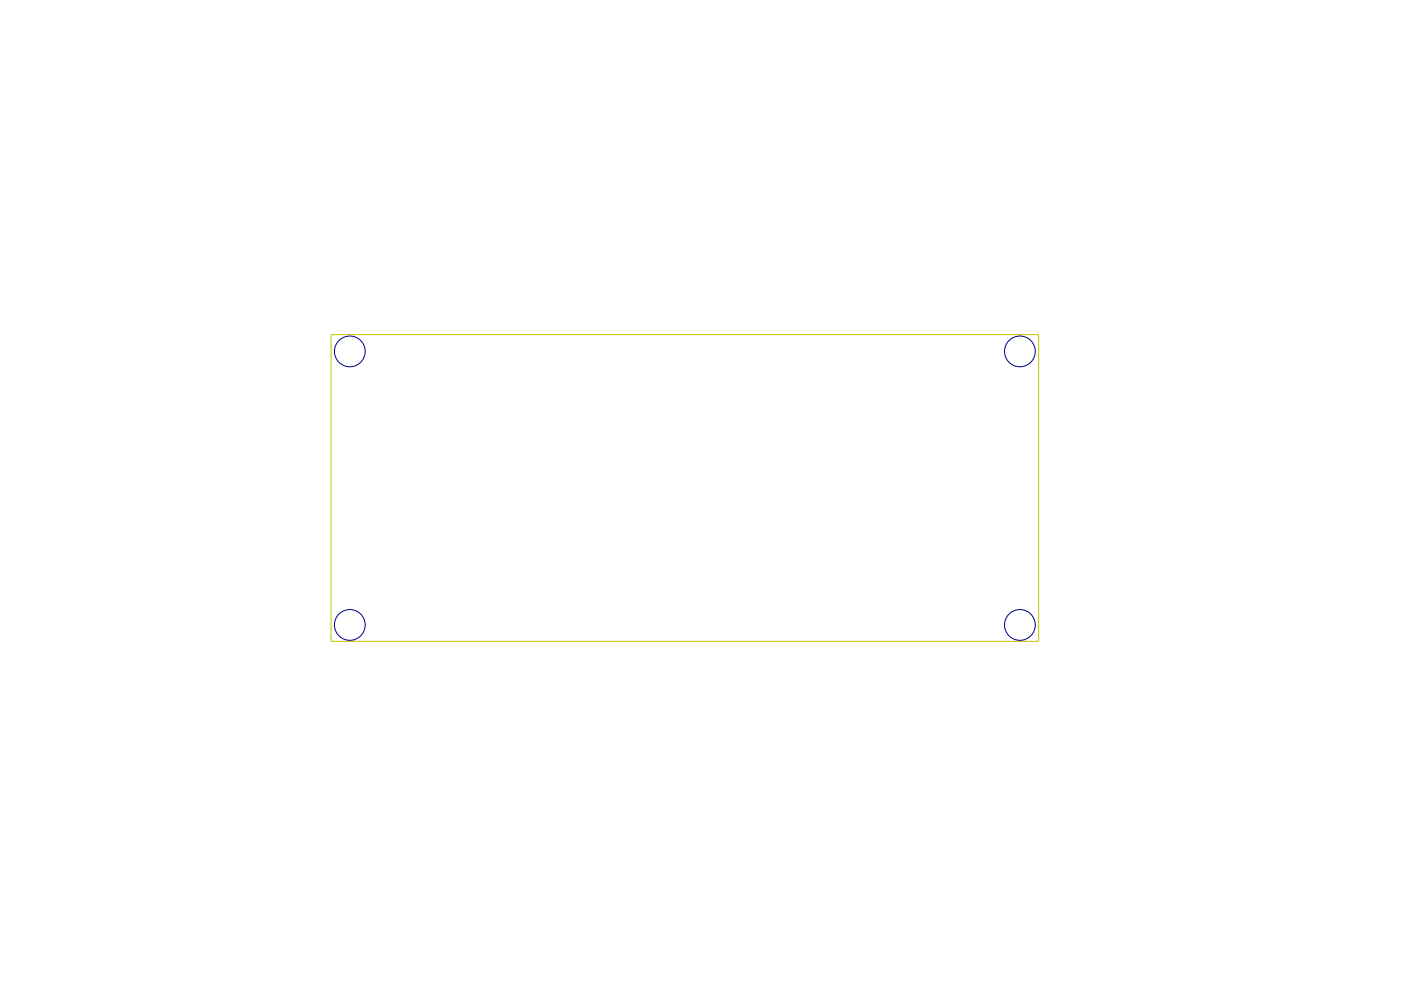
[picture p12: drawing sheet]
<svg xmlns="http://www.w3.org/2000/svg" width="297mm" height="210mm" viewBox="0 0 297 210" stroke-linecap="round" stroke-linejoin="round" font-family="sans-serif">
<path d="M70.2 71h150v65h-150z" fill="none" stroke="#c2c200" stroke-width=".21"/>
<g fill="none" stroke="#000084" stroke-width=".21">
<circle cx="74.2" cy="74.5" r="3.3"/>
<circle cx="216.2" cy="74.5" r="3.3"/>
<circle cx="74.2" cy="132.5" r="3.3"/>
<circle cx="216.2" cy="132.5" r="3.3"/>
</g>
</svg>
